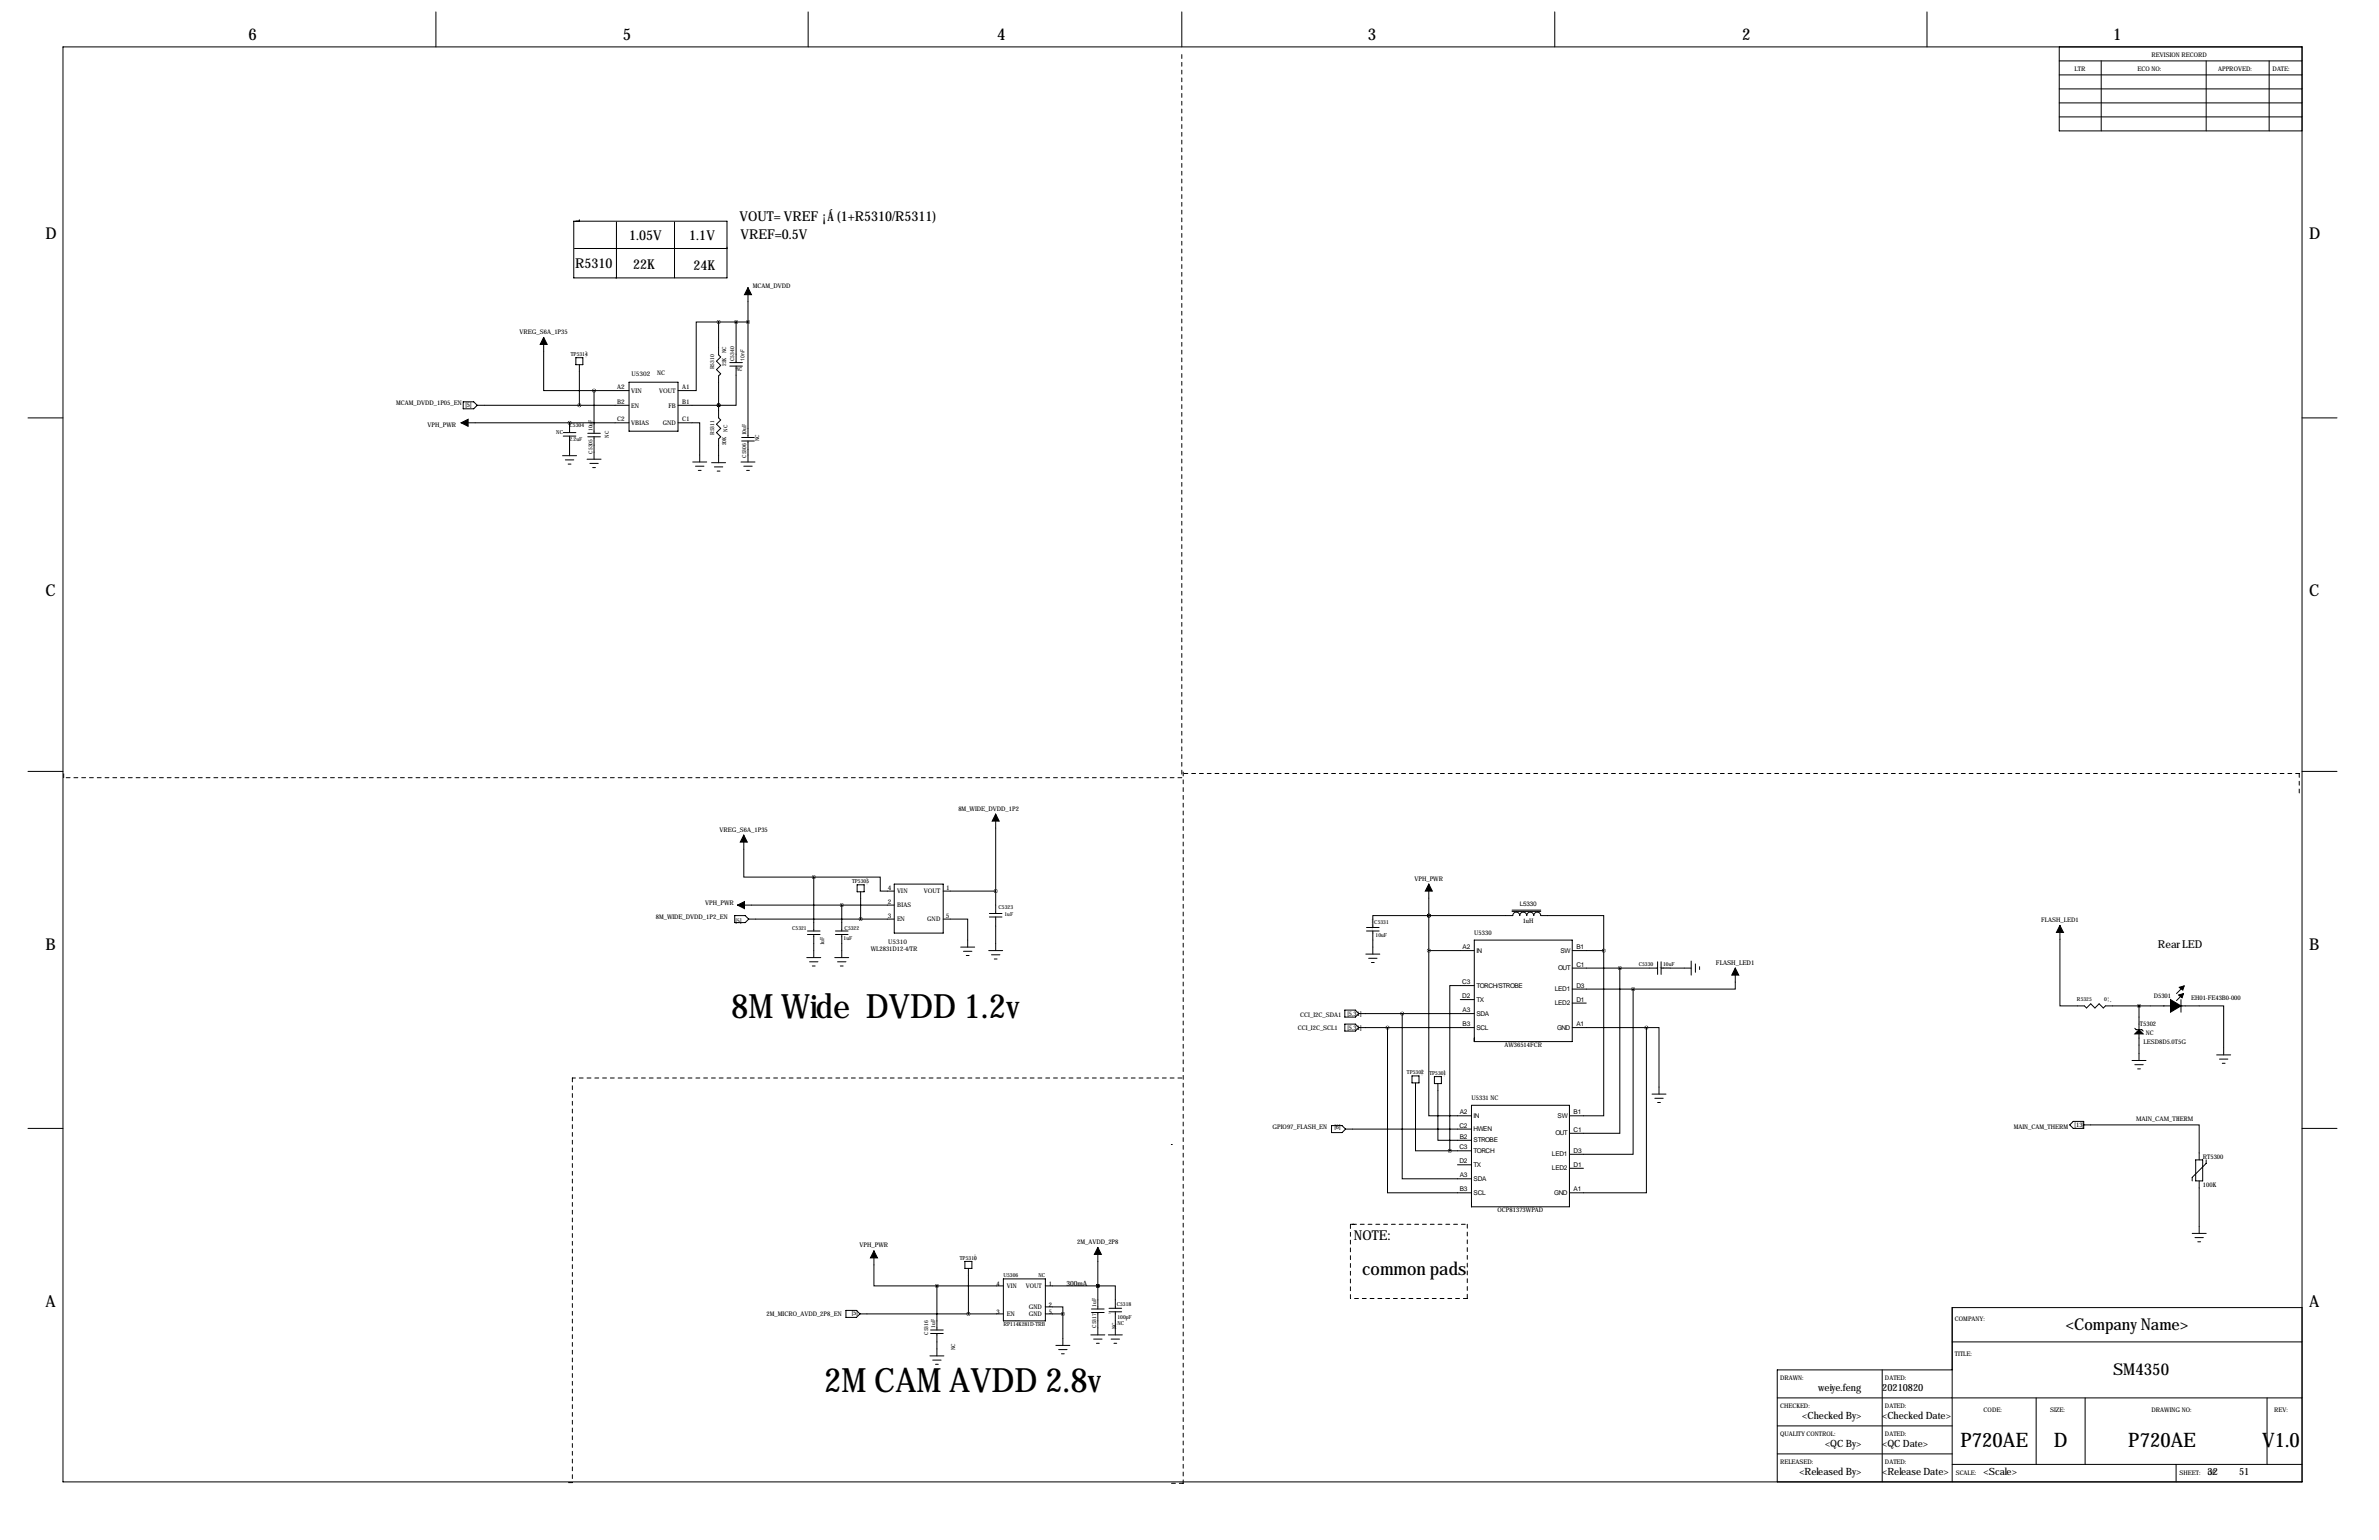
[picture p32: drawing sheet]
<svg xmlns="http://www.w3.org/2000/svg" width="864mm" height="559mm" viewBox="0 0 864 559" stroke-linecap="round" stroke-linejoin="round" font-family="sans-serif">
<defs><g id="words">
<g font-size="12.2">
<text x="265.4" y="369.6">8M Wide DVDD 1.2v</text>
<text x="299.2" y="505">2M CAM AVDD 2.8v</text>
</g>
<g font-size="7.3">
<text x="711.6" y="524.9">P720AE</text>
<text x="745.5" y="524.9">D</text>
<text x="772.6" y="524.9">P720AE</text>
<text x="821.2" y="524.9">V1.0</text>
</g>
<text font-size="6.6" x="494.5" y="462.8">common pads</text>
<g font-size="5.9">
<text x="90.2" y="14.5">6</text>
<text x="226.1" y="14.5">5</text>
<text x="362" y="14.5">4</text>
<text x="496.6" y="14.5">3</text>
<text x="632.5" y="14.5">2</text>
<text x="767.1" y="14.5">1</text>
<text x="16.5" y="86.9">D</text>
<text x="838.2" y="86.9">D</text>
<text x="16.5" y="216.4">C</text>
<text x="838.2" y="216.4">C</text>
<text x="16.5" y="344.7">B</text>
<text x="838.2" y="344.7">B</text>
<text x="16.5" y="474.2">A</text>
<text x="838.2" y="474.2">A</text>
<text x="749.9" y="482.5">&lt;Company Name&gt;</text>
<text x="767" y="499.1">SM4350</text>
</g>
<g font-size="4.9">
<text x="268.5" y="80.3">VOUT= VREF ¡Á (1+R5310/R5311)</text>
<text x="228.3" y="87.1">1.05V</text>
<text x="250.2" y="87.1">1.1V</text>
<text x="268.8" y="86.9">VREF=0.5V</text>
<text x="208.8" y="97.3">R5310</text>
<text x="229.9" y="97.5">22K</text>
<text x="251.7" y="97.8">24K</text>
<text x="491.5" y="450.1">NOTE:</text>
</g>
<text font-size="4" x="783.3" y="343.9">Rear LED</text>
<g font-size="3.6">
<text x="660.1" y="504.6">weiye.feng</text>
<text x="683.3" y="504.6">20210820</text>
<text x="654.2" y="514.8">&lt;Checked By&gt;</text>
<text x="683.3" y="514.8">&lt;Checked Date&gt;</text>
<text x="662.5" y="525">&lt;QC By&gt;</text>
<text x="683.3" y="525">&lt;QC Date&gt;</text>
<text x="653.2" y="535.1">&lt;Released By&gt;</text>
<text x="683.3" y="535.1">&lt;Release Date&gt;</text>
<text x="720.1" y="535.1">&lt;Scale&gt;</text>
<text x="801.4" y="535.1">32</text>
<text x="812.8" y="535.1">51</text>
</g>
<text font-size="2.6" x="387.1" y="466.6">300mA</text>
<g font-size="2.4">
<text x="530.9" y="344.4">A2</text>
<text x="535.9" y="345.7">IN</text>
<text x="566.4" y="345.7">SW</text>
<text x="572.3" y="344.4">B1</text>
<text x="565.6" y="352.1">OUT</text>
<text x="572.3" y="350.8">C1</text>
<text x="622.9" y="350">FLASH_LED1</text>
<text x="530.8" y="357.1">C3</text>
<text x="535.9" y="358.4">TORCH/STROBE</text>
<text x="564.4" y="359.7">LED1</text>
<text x="572.3" y="358.4">D3</text>
<text x="530.8" y="362.2">D2</text>
<text x="535.9" y="363.5">TX</text>
<text x="564.4" y="364.8">LED2</text>
<text x="572.3" y="363.5">D1</text>
<text x="530.9" y="367.3">A3</text>
<text x="535.9" y="368.6">SDA</text>
<text x="530.9" y="372.4">B3</text>
<text x="535.9" y="373.7">SCL</text>
<text x="565.2" y="373.7">GND</text>
<text x="572.3" y="372.4">A1</text>
<text x="529.9" y="404.4">A2</text>
<text x="534.9" y="405.7">IN</text>
<text x="565.4" y="405.7">SW</text>
<text x="571.2" y="404.4">B1</text>
<text x="529.8" y="409.2">C2</text>
<text x="529.9" y="413.3">B2</text>
<text x="534.9" y="410.5">HWEN</text>
<text x="564.6" y="412">OUT</text>
<text x="571.2" y="410.7">C1</text>
<text x="529.8" y="417.1">C3</text>
<text x="534.9" y="414.6">STROBE</text>
<text x="534.9" y="418.4">TORCH</text>
<text x="563.4" y="419.6">LED1</text>
<text x="571.2" y="418.3">D3</text>
<text x="529.8" y="422.1">D2</text>
<text x="534.9" y="423.4">TX</text>
<text x="563.4" y="424.7">LED2</text>
<text x="571.2" y="423.4">D1</text>
<text x="529.9" y="427.2">A3</text>
<text x="534.9" y="428.5">SDA</text>
<text x="529.9" y="432.3">B3</text>
<text x="534.9" y="433.6">SCL</text>
<text x="564.2" y="433.6">GND</text>
<text x="571.2" y="432.3">A1</text>
</g>
<g font-size="2.3">
<text x="781.1" y="20.8">REVISION RECORD</text>
<text x="753.1" y="25.9">LTR</text>
<text x="776" y="25.9">ECO NO:</text>
<text x="805.2" y="25.9">APPROVED:</text>
<text x="825" y="25.9">DATE:</text>
<text x="273.3" y="104.4">MCAM_DVDD</text>
<text x="188.6" y="121.2">VREG_S6A_1P35</text>
<text x="229.2" y="136.4">U5302</text>
<text x="238.6" y="136.2">NC</text>
<text x="224.1" y="141.2">A2</text>
<text x="229.1" y="142.5">VIN</text>
<text x="239.3" y="142.5">VOUT</text>
<text x="247.6" y="141.2">A1</text>
<text x="143.8" y="146.8">MCAM_DVDD_1P05_EN</text>
<text x="168.9" y="147.8">[5]</text>
<text x="224.1" y="146.6">B2</text>
<text x="229.1" y="147.9">EN</text>
<text x="242.7" y="147.9">FB</text>
<text x="247.6" y="146.6">B1</text>
<text x="155.2" y="154.9">VPH_PWR</text>
<text x="224.1" y="152.9">C2</text>
<text x="229.1" y="154.2">VBIAS</text>
<text x="240.6" y="154.2">GND</text>
<text x="247.6" y="152.9">C1</text>
<text x="347.9" y="294.4">8M_WIDE_DVDD_1P2</text>
<text x="261.2" y="301.8">VREG_S6A_1P35</text>
<text x="322.3" y="323.1">4</text>
<text x="325.6" y="323.9">VIN</text>
<text x="335.3" y="323.9">VOUT</text>
<text x="343.4" y="323.1">1</text>
<text x="513.5" y="319.5">VPH_PWR</text>
<text x="256" y="328.4">VPH_PWR</text>
<text x="322.3" y="328.2">2</text>
<text x="325.6" y="329">BIAS</text>
<text x="551.8" y="328.7">L5330</text>
<text x="238.1" y="333.5">8M_WIDE_DVDD_1P2_EN</text>
<text x="267" y="335">[5]</text>
<text x="322.3" y="333.2">3</text>
<text x="325.6" y="334.1">EN</text>
<text x="336.6" y="334">GND</text>
<text x="343.4" y="333.2">5</text>
<text x="552.8" y="335">1uH</text>
<text x="741" y="334.5">FLASH_LED1</text>
<text x="535.2" y="339.3">U5330</text>
<text x="316.1" y="345.2">WL2831D12-4/TR</text>
<text x="322.4" y="342.4">U5310</text>
<text x="781.8" y="362">D5301</text>
<text x="795.4" y="363">EH01-FE43B0-000</text>
<text x="472" y="369.1">CCI_I2C_SDA1</text>
<text x="489.1" y="368.6">[5,31]</text>
<text x="471.2" y="373.6">CCI_I2C_SCL1</text>
<text x="489.1" y="373.6">[5,31]</text>
<text x="776.8" y="372.4">T5302</text>
<text x="779" y="375.7">NC</text>
<text x="546.1" y="380">AW36514FCR</text>
<text x="778.2" y="379">LESD8D5.0T5G</text>
<text x="534.2" y="399.3">U5331 NC</text>
<text x="775.5" y="406.9">MAIN_CAM_THERM</text>
<text x="461.9" y="409.7">GPIO97_FLASH_EN</text>
<text x="484.4" y="409.7">[6]</text>
<text x="731" y="409.7">MAIN_CAM_THERM</text>
<text x="753.1" y="409">[13]</text>
<text x="799.6" y="420.4">RT5300</text>
<text x="799.7" y="430.5">100K</text>
<text x="543.6" y="439.9">OCP81373WPAD</text>
<text x="312" y="452.6">VPH_PWR</text>
<text x="391" y="451.4">2M_AVDD_2P8</text>
<text x="361.8" y="466.6">4</text>
<text x="365.5" y="467.4">VIN</text>
<text x="372.4" y="467.4">VOUT</text>
<text x="380.7" y="466.6">1</text>
<text x="278.3" y="477.5">2M_MICRO_AVDD_2P8_EN</text>
<text x="309.2" y="477.3">[5]</text>
<text x="361.8" y="476.8">3</text>
<text x="365.5" y="477.5">EN</text>
<text x="373.5" y="475">GND</text>
<text x="373.5" y="477.5">GND</text>
<text x="380.7" y="474.2">2</text>
<text x="380.7" y="476.8">5</text>
<text x="709.7" y="479.3">COMPANY:</text>
<text x="709.7" y="492">TITLE:</text>
<text x="646.2" y="500.9">DRAWN:</text>
<text x="684.3" y="500.9">DATED:</text>
<text x="646.2" y="511">CHECKED:</text>
<text x="684.3" y="511">DATED:</text>
<text x="720.1" y="512.3">CODE:</text>
<text x="744.2" y="512.3">SIZE:</text>
<text x="781.1" y="512.3">DRAWING NO:</text>
<text x="825.5" y="512.3">REV:</text>
<text x="646.2" y="521.2">QUALITY CONTROL:</text>
<text x="684.3" y="521.2">DATED:</text>
<text x="646.2" y="531.4">RELEASED:</text>
<text x="684.3" y="531.4">DATED:</text>
<text x="709.9" y="535.2">SCALE:</text>
<text x="791.2" y="535.2">SHEET:</text>
<text x="801.5" y="535.2">OF</text>
</g>
<g font-size="2">
<text x="207.2" y="129.2">TP5314</text>
<text x="266.5" y="131.1" transform="rotate(-90 266.5 131.1)">C5340</text>
<text x="259.2" y="134" transform="rotate(-90 259.2 134)">R5310</text>
<text x="263.5" y="132.9" transform="rotate(-90 263.5 132.9)">22K NC</text>
<text x="267.4" y="134.6">NC</text>
<text x="206.8" y="155">C5304</text>
<text x="201.9" y="157.5">NC</text>
<text x="206.8" y="160.1">2.2uF</text>
<text x="215" y="156.5" transform="rotate(-90 215 156.5)">10uF</text>
<text x="221" y="158.8" transform="rotate(-90 221 158.8)">NC</text>
<text x="259.2" y="157.9" transform="rotate(-90 259.2 157.9)">R5311</text>
<text x="263.5" y="161.6" transform="rotate(-90 263.5 161.6)">20K</text>
<text x="264.1" y="156.7" transform="rotate(-90 264.1 156.7)">NC</text>
<text x="270.9" y="158" transform="rotate(-90 270.9 158)">10uF</text>
<text x="275.6" y="160" transform="rotate(-90 275.6 160)">NC</text>
<text x="215" y="164.6" transform="rotate(-90 215 164.6)">C5305</text>
<text x="270.9" y="166.1" transform="rotate(-90 270.9 166.1)">C5306</text>
<text x="309.3" y="320.4">TP5305</text>
<text x="362.5" y="329.7">C5323</text>
<text x="364.6" y="332.2">1uF</text>
<text x="498.9" y="335.4">C5331</text>
<text x="287.6" y="337.3">C5321</text>
<text x="306.2" y="341.1">1uF</text>
<text x="306.6" y="337.3">C5322</text>
<text x="499.4" y="339.9">10uF</text>
<text x="299.2" y="343" transform="rotate(-90 299.2 343)">1uF</text>
<text x="594.9" y="350.7">C5330</text>
<text x="603.8" y="350.7">10uF</text>
<text x="754" y="363.1">R5325</text>
<text x="763.9" y="363.1">0¦¸</text>
<text x="510.7" y="389.8">TP5302</text>
<text x="518.9" y="390">TP5301</text>
<text x="348.4" y="457.1">TP5310</text>
<text x="364.2" y="463.4">U5306</text>
<text x="377" y="463.4">NC</text>
<text x="405.4" y="474">C5318</text>
<text x="397.9" y="474.2" transform="rotate(-90 397.9 474.2)">1uF</text>
<text x="405.6" y="478.5">100pF</text>
<text x="337" y="484.4" transform="rotate(-90 337 484.4)">C5316</text>
<text x="339.5" y="481.8" transform="rotate(-90 339.5 481.8)">1uF</text>
<text x="364.2" y="481.2">RP114K281D-TRB</text>
<text x="397.9" y="481.8" transform="rotate(-90 397.9 481.8)">C5317</text>
<text x="405.1" y="482.3" transform="rotate(-90 405.1 482.3)">NC</text>
<text x="405.6" y="480.8">NC</text>
<text x="346.7" y="490" transform="rotate(-90 346.7 490)">NC</text>
</g>
<g font-size=".4">
<text x="212.9" y="129.8" transform="rotate(-90 212.9 129.8)">T_POINT_0.3MM</text>
<text x="315" y="321.1" transform="rotate(-90 315 321.1)">T_POINT_0.3MM</text>
<text x="498.3" y="337.3" transform="rotate(-90 498.3 337.3)">C0603_10UF+/-20%-6.3V</text>
<text x="602.5" y="351.3">C0603_10UF+/-20%-10V</text>
<text x="516.4" y="390.4" transform="rotate(-90 516.4 390.4)">T_POINT_0.3MM</text>
<text x="524.5" y="390.7" transform="rotate(-90 524.5 390.7)">T_POINT_0.3MM</text>
<text x="354.1" y="457.7" transform="rotate(-90 354.1 457.7)">T_POINT_0.3MM</text>
<text x="364.2" y="479.3">IC-LDO_1.0X1.0X0.6_RP114K281D-TRB</text>
<text x="402.3" y="476.8">C0201</text>
</g>
</g></defs>
<g fill="none" stroke="#000" stroke-width=".36">
<path d="M22.9 17h812.8v520.7h-812.8zM158.2 4.3v12.7M293.4 4.3v12.7M429 4.3v12.7M564.4 4.3v12.7M699.5 4.3v12.7M747.5 17v30.5h88.2M747.5 37.3h88.2M747.5 32.3h88.2M747.5 27.2h88.2M747.5 22.1h88.2M762.8 22.1v25.4"/>
<path d="M800.9 22.1v25.4M823.7 22.1v25.4M747.5 42.4h88.2M210.3 79.8v.5M208.3 80.3h55.6v20.5h-55.6zM208.5 90.2h55.4M223.8 80.5v20.3M244.9 80.5v20.3M260.9 116.8h-8.2v24.9h-6.6M260.9 116.8v12l.7 .7-1.5 1.6 1.5 1.5-1.5 1.5 1.5 1.5-.7 .8v15.2l.7 .8-1.5 1.5 1.5 1.5-1.5 1.6 1.5 1.5-.7 .8v8.6M260.9 116.8h10.6M267.2 116.8v14.8"/>
<path d="M271.5 104.4v54.3M197.4 122.4v19.3h18.2M209 129.8h2.6v2.5h-2.6zM210.3 132.3v14.8M228.3 138.7h17.8v17.8h-17.8zM264.9 132.8h4.6M264.9 131.6h4.6M267.2 132.8v14.3h-6.3M10.2 151.6h12.7M167.4 153.4h60.9M168.1 145.8h3.9l1.2 1.3-1.2 1.2h-3.9zM173.2 147.1h55.1"/>
<path d="M204.5 157h4.5M204.5 158.2h4.5M206.8 153.4v3.6M206.8 158.2v7.2M213.4 157.2h4.5M213.4 158.5h4.5M215.6 141.7v15.5M215.6 158.5v8.1M228.3 141.7h-12.7M246.1 153.4h7.9v14.2M246.1 147.1h14.8M260.9 147.1h.1"/>
<path d="M269.2 158.8h4.6M835.7 151.6h12.7M204.2 165.4h5.1M205.2 166.9h3.1M206.2 168.4h1.1M213.1 166.6h5.1M214.1 168.1h3.1M215.1 169.7h1.1M251.5 167.6h5M252.5 169.2h3M253.5 170.7h1M258.3 167.9h5.1"/>
<path d="M259.3 169.4h3.1M260.3 170.9h1.1M269 167.6h5.1M269.2 160h4.6M270 169.2h3M271 170.7h1M271.5 160v7.6M10.2 279.9h12.7M835.7 279.9h12.7M361.4 295.4v36.1M270 303v15.3h25.4M295.4 318.3h24.1v5h5.1"/>
<path d="M295.4 318.3v19.5M266.7 332.2h3.8l1.3 1.3-1.3 1.3h-3.8zM267.7 328.4h56.9M271.8 333.5h52.8M293.1 339.1h4.6M293.1 337.8h4.6M295.4 339.1v8.4M303.3 339.1h4.5M303.3 337.8h4.5M305.6 328.4v9.4M305.6 339.1v8.4M311.2 321.1h2.5v2.5h-2.5z"/>
<path d="M312.4 323.6v9.9M324.6 320.8h17.8v17.8h-17.8zM342.4 333.5h8.9v10.2M342.4 323.3h19M359.2 332.7h4.5M359.2 331.5h4.5M361.4 332.7v12.2M496.1 337.8h4.5M496.1 336.5h4.5M498.3 337.8v8.4M518.7 332.2h30.4a1.27 1.27 0 0 1 1.3-1.2 1.27 1.27 0 0 1 1.3 1.2 1.27 1.27 0 0 1 1.3-1.2 1.27 1.27 0 0 1 1.2 1.2 1.27 1.27 0 0 1 1.3-1.2 1.27 1.27 0 0 1 1.3 1.2 1.27 1.27 0 0 1 1.2-1.2 1.27 1.27 0 0 1 1.3 1.2h22.9v12.7M518.7 332.2h-20.4v4.3"/>
<path d="M518.7 332.2h.1M518.7 320.8v24.1M548.9 330.7h10.4M548.9 330.3h10.4M747.8 335.8v29.2h8.9l.7 .8 1.6-1.6 1.5 1.6 1.5-1.6 1.5 1.6 .8-.8h42.9v17.8M292.9 347.5h5M293.9 349h3M294.9 350.5h1M303 347.5h5.1M304 349h3.1M305.1 350.5h1M348.7 343.7h5.1"/>
<path d="M349.8 345.2h3M350.8 346.7h1M358.9 344.9h5.1M359.9 346.5h3.1M360.9 348h1M495.8 346.2h5.1M496.8 347.7h3.1M497.8 349.2h1.1M518.7 344.9v60h15.5M535.2 357.6h-8.9v60M535.2 344.9h-16.5M535.2 341.1h35.5v36.9h-35.5z"/>
<path d="M570.7 344.9h11.5M570.7 358.9h22.1M570.7 351.3h31M582.2 344.9v60h-12.5M588 351.3v59.9h-18.3M592.8 358.9v59.9h-23.1M601.7 349v4.6M603 351.3h10.9M603 349v4.6M613.9 348.7v5.1M615.4 349.8v3M617 350.8v1"/>
<path d="M629.9 351.3v7.6h-37.1M792.6 358l-2.5 2.5M488.2 371.6h3.8l1.3 1.3-1.3 1.2h-3.8zM488.2 366.5h3.8l1.3 1.3-1.3 1.3h-3.8zM493.3 372.9h41.9M493.3 367.8h41.9M503.7 372.9v59.9h30.5M509 367.8v59.9h25.2M530.1 362.7h5.1M570.7 364h5.1M597.7 372.9v59.9h-28M597.7 372.9h4.5v24.1"/>
<path d="M597.7 372.9h-27M775 373.1l.5 .5h2l.5 .5M776.5 365v19.8M791.7 362.7v4.6M792.6 360.5l-2.5 2.6M512.6 390.4h2.5v2.5h-2.5zM513.8 392.9v24.7h12.5M520.7 390.7h2.5v2.5h-2.5zM522 393.2v20.6h12.2M599.7 397h5.1M600.7 398.5h3.1M773.9 384.8h5.1"/>
<path d="M775 386.3h3M776 387.9h1M804.7 382.8h5.1M805.7 384.3h3M806.7 385.8h1M10.2 409.4h12.7M425.2 415.3h.1M483.4 408.4h3.8l1.2 1.3-1.2 1.3h-3.8zM488.4 409.7h45.8M534.2 417.6h-7.9M534.2 401.1h35.5v36.8h-35.5zM601.7 400h1"/>
<path d="M751.3 408.2l1.3-1.3h3.8v2.5h-3.8zM756.4 408.2h41.9v12.7M835.7 409.4h12.7M529.1 422.7h5.1M569.7 423.9h5.1M797.1 420.9h2.5v7.6h-2.5zM798.3 428.5v19M800.9 420.9v1.2l-5.1 5.1v1.3M317.2 453.9v12.7h22.9M350.3 457.7h2.5v2.5h-2.5zM398.5 452.6v22.4M795.8 447.5h5.1"/>
<path d="M796.8 449.1h3M797.8 450.6h1M307.1 475.5h3.8l1.3 1.3-1.3 1.2h-3.8zM312.2 476.8h52M340.1 466.6v16M351.5 460.2v16.6M364.2 464.1h15.3v15.2h-15.3zM364.2 466.6h-24.1M379.5 474.2h6.3v2.6M379.5 466.6h19M379.5 476.8h6.3M385.8 476.8v11.4"/>
<path d="M396.2 475h4.6M396.2 476.2h4.6M398.5 466.6h.1M398.5 466.6h6.4v8.1M398.5 476.3v8.1M402.6 476h4.6M402.6 474.7h4.6M404.9 476v8.4M835.7 474.5h-127v63.2M337.6 492h5M337.8 482.6h4.6M337.8 483.9h4.6"/>
<path d="M338.6 493.5h3M339.6 495h1M340.1 483.9v8.1M383.3 488.2h5.1M384.3 489.7h3M385.3 491.2h1M396 484.4h5.1M397 485.9h3M398 487.4h1M402.3 484.4h5.1M403.4 485.9h3M404.4 487.4h1"/>
<path d="M683.3 497.1v40.6M708.7 497.1h-63.5v40.6M708.7 486.9h127M645.2 507.2h190.5M645.2 517.4h63.5M739.1 507.2v24.2M756.9 507.2v24.2M823 507.2v24.2M645.2 527.6h63.5M708.7 531.4h127M789.9 531.4v6.3"/>
</g>
<g fill="none" stroke="#000" stroke-width=".36" stroke-dasharray="1.4 1.4">
<path d="M429 19.8v262.4M23.1 282.2v-1.8M429 282.2h-405.9M429.5 280.2v258M429.8 280.7h404.8M834.6 280.7v7.6M207.8 391.2v146.8M429 391.2h-221.2M490.2 444.2h1.3M491 444.2h41.6M532.6 444.2v27M490.2 471.2v-27"/>
<path d="M532.6 471.2h-42.4M207.8 538h-2.1M429.5 538.2h-4.8"/>
</g>
<g fill="#000" stroke="#000" stroke-width=".36">
<path d="M271.5 104.4l1.3 2.5h-2.5zM197.4 122.4l1.2 2.6h-2.5zM167.4 153.4l2.5-1.3v2.6zM361.4 295.4l1.3 2.5h-2.5zM270 303l1.3 2.6h-2.6zM267.7 328.4l2.6-1.2v2.5zM518.7 320.8l1.2 2.5h-2.5zM747.8 335.8l1.2 2.5h-2.5zM629.9 351.3l1.3 2.5h-2.6zM791.1 358.2l1.8-.5-.5 1.6zM775 375.2l1.5-1.6 1.5 1.6zM787.9 365h3.8l-3.8 2.3z"/>
<path d="M787.9 362.7l3.8 2.3h-3.8zM790.9 361l1.7-.5-.5 1.6zM317.2 453.9l1.3 2.5h-2.5zM398.5 452.6l1.3 2.6h-2.5z"/>
</g>
<path d="M398.5 466.6a.05 .05 0 0 0 .1 0 .05 .05 0 0 0-.1 0zM385.8 476.8a.05 .05 0 0 0 .1 0 .05 .05 0 0 0-.1 0zM351.5 476.8a.05 .05 0 0 0 .1 0 .05 .05 0 0 0-.1 0zM340.1 466.6a.05 .05 0 0 0 .1 0 .05 .05 0 0 0-.1 0zM398.5 466.6a.05 .05 0 0 0 .1 0 .05 .05 0 0 0-.1 0zM776.4 365a.05 .05 0 0 0 .1 0 .05 .05 0 0 0-.1 0zM361.4 323.3a.05 .05 0 0 0 .1 0 .05 .05 0 0 0-.1 0zM305.5 328.4a.05 .05 0 0 0 .1 0 .05 .05 0 0 0-.1 0zM312.4 333.5a.05 .05 0 0 0 .1 0 .05 .05 0 0 0-.1 0zM210.3 147.1a.05 .05 0 0 0 .1 0 .05 .05 0 0 0-.1 0zM206.7 153.4a.05 .05 0 0 0 .1 0 .05 .05 0 0 0-.1 0zM271.5 116.8a.05 .05 0 0 0 .1 0 .05 .05 0 0 0-.1 0zM260.8 116.8a.05 .05 0 0 0 .1 0 .05 .05 0 0 0-.1 0zM260.8 147.1a.05 .05 0 0 0 .1 0 .05 .05 0 0 0-.1 0zM267.2 116.8a.05 .05 0 0 0 .1 0 .05 .05 0 0 0-.1 0zM260.8 147.1a.05 .05 0 0 0 .1 0 .05 .05 0 0 0-.1 0zM215.6 141.7a.05 .05 0 0 0 .1 0 .05 .05 0 0 0-.1 0zM518.6 332.2a.05 .05 0 0 0 .1 0 .05 .05 0 0 0-.1 0zM518.6 332.2a.05 .05 0 0 0 .1 0 .05 .05 0 0 0-.1 0zM518.6 344.9a.05 .05 0 0 0 .1 0 .05 .05 0 0 0-.1 0zM509 367.8a.05 .05 0 0 0 .1 0 .05 .05 0 0 0-.1 0zM503.6 372.9a.05 .05 0 0 0 .1 0 .05 .05 0 0 0-.1 0zM592.8 358.9a.05 .05 0 0 0 .1 0 .05 .05 0 0 0-.1 0zM582.1 344.9a.05 .05 0 0 0 .1 0 .05 .05 0 0 0-.1 0zM588 351.3a.05 .05 0 0 0 .1 0 .05 .05 0 0 0-.1 0zM597.6 372.9a.05 .05 0 0 0 .1 0 .05 .05 0 0 0-.1 0zM526.2 417.6a.05 .05 0 0 0 .1 0 .05 .05 0 0 0-.1 0z" fill="#000" stroke="#000" stroke-width="1.3"/>
<use href="#words"/>
</svg>
